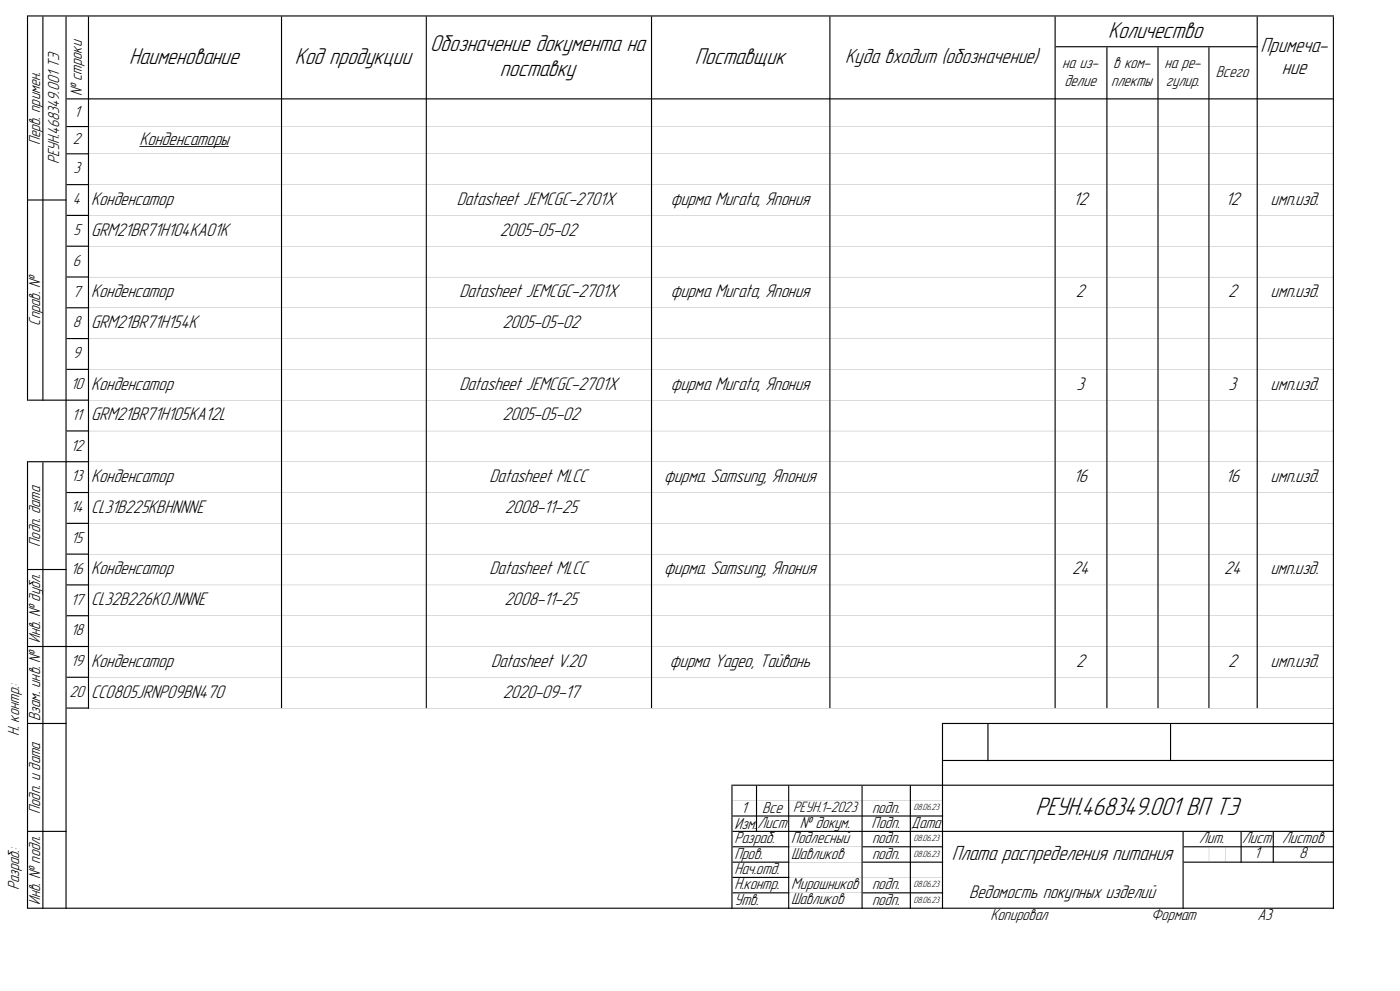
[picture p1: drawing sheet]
<svg xmlns="http://www.w3.org/2000/svg" width="420mm" height="297mm" viewBox="0 0 420 297" stroke-linecap="round" stroke-linejoin="round" font-family="sans-serif">
<defs><g id="words">
<text font-size="8" x="310.6" y="244.4">РЕУН.468349.001 ВП ТЭ</text>
<g font-size="7.2">
<text x="332.4" y="11.3">Количество</text>
<text x="129.1" y="15.3">Обозначение документа на</text>
<text x="38.8" y="19.1">Наименование</text>
<text x="88.5" y="19.1">Код продукции</text>
<text x="150" y="22.9">поставку</text>
<text x="208.4" y="19.1">Поставщик</text>
</g>
<g font-size="6.5">
<text x="378.2" y="15.5">Примеча-</text>
<text x="253.6" y="18.9">Куда входит (обозначение)</text>
<text x="384.5" y="22.3">ние</text>
<text x="285.5" y="257.8">Плата распределения питания</text>
</g>
<g font-size="5.8">
<text x="41.8" y="43.5">Конденсаторы</text>
<text x="27.3" y="61.4">Конденсатор</text>
<text x="137.1" y="61.4">Datasheet JEMCGC-2701X</text>
<text x="201.2" y="61.4">фирма Murata, Япония</text>
<text x="322" y="61.4">12</text>
<text x="367.6" y="61.4">12</text>
<text x="381.2" y="61.4">имп.изд.</text>
<text x="27.3" y="70.7">GRM21BR71H104KA01K</text>
<text x="149.9" y="70.7">2005-05-02</text>
<text x="27.3" y="89.1">Конденсатор</text>
<text x="137.8" y="89.1">Datasheet JEMCGC-2701X</text>
<text x="201.2" y="89.1">фирма Murata, Япония</text>
<text x="322.8" y="89.1">2</text>
<text x="368.4" y="89.1">2</text>
<text x="381.2" y="89.1">имп.изд.</text>
<text x="27.3" y="98.3">GRM21BR71H154K</text>
<text x="150.7" y="98.3">2005-05-02</text>
<text x="27.3" y="116.8">Конденсатор</text>
<text x="137.8" y="116.8">Datasheet JEMCGC-2701X</text>
<text x="201.2" y="116.8">фирма Murata, Япония</text>
<text x="322.9" y="116.8">3</text>
<text x="368.6" y="116.8">3</text>
<text x="381.2" y="116.8">имп.изд.</text>
<text x="27.3" y="126">GRM21BR71H105KA12L</text>
<text x="150.7" y="126">2005-05-02</text>
<text x="27.3" y="144.5">Конденсатор</text>
<text x="146.9" y="144.5">Datasheet MLCC</text>
<text x="199.3" y="144.5">фирма. Samsung, Япония</text>
<text x="322" y="144.5">16</text>
<text x="367.6" y="144.5">16</text>
<text x="381.2" y="144.5">имп.изд.</text>
<text x="27.3" y="153.7">CL31B225KBHNNNE</text>
<text x="151.4" y="153.7">2008-11-25</text>
<text x="27.3" y="172.2">Конденсатор</text>
<text x="146.9" y="172.2">Datasheet MLCC</text>
<text x="199.2" y="172.2">фирма. Samsung, Япония</text>
<text x="321.6" y="172.2">24</text>
<text x="367.2" y="172.2">24</text>
<text x="381.1" y="172.2">имп.изд.</text>
<text x="27.3" y="181.4">CL32B226KOJNNNE</text>
<text x="151.4" y="181.4">2008-11-25</text>
<text x="27.3" y="199.9">Конденсатор</text>
<text x="147.3" y="199.9">Datasheet V.20</text>
<text x="201" y="199.9">фирма Yageo, Тайвань</text>
<text x="322.8" y="199.9">2</text>
<text x="368.4" y="199.9">2</text>
<text x="381.2" y="199.9">имп.изд.</text>
<text x="27.3" y="209.1">CC0805JRNPO9BN470</text>
<text x="150.9" y="209.1">2020-09-17</text>
<text x="290.7" y="269.1">Ведомость покупных изделий</text>
</g>
<g font-size="5.1">
<text x="318.7" y="20.4">на из-</text>
<text x="333.9" y="20.4">в ком-</text>
<text x="349.3" y="20.4">на ре-</text>
<text x="364.8" y="23.1">Всего</text>
<text x="24.6" y="28.9" transform="rotate(-90 24.6 28.9)">№ строки</text>
<text x="319.3" y="25.8">делие</text>
<text x="333.3" y="25.8">плекты</text>
<text x="349.8" y="25.8">гулир.</text>
<text x="22.3" y="35.1">1</text>
<text x="12" y="43.6" transform="rotate(-90 12 43.6)">Перв. примен.</text>
<text x="21.9" y="43.3">2</text>
<text x="17.8" y="49.3" transform="rotate(-90 17.8 49.3)">РЕУН.468349.001 ТЭ</text>
<text x="22" y="52">3</text>
<text x="21.9" y="61.2">4</text>
<text x="22" y="70.4">5</text>
<text x="21.9" y="79.7">6</text>
<text x="21.9" y="88.9">7</text>
<text x="12" y="97.6" transform="rotate(-90 12 97.6)">Справ. №</text>
<text x="21.9" y="98.1">8</text>
<text x="21.9" y="107.4">9</text>
<text x="21.2" y="116.6">10</text>
<text x="21.5" y="125.8">11</text>
<text x="21.2" y="135">12</text>
<text x="21.3" y="144.3">13</text>
<text x="21.2" y="153.5">14</text>
<text x="12" y="163.8" transform="rotate(-90 12 163.8)">Подп. дата</text>
<text x="21.3" y="162.7">15</text>
<text x="21.2" y="172">16</text>
<text x="21.2" y="181.2">17</text>
<text x="21.2" y="190.4">18</text>
<text x="12" y="192.8" transform="rotate(-90 12 192.8)">Инв. № дубл.</text>
<text x="21.2" y="199.6">19</text>
<text x="20.8" y="208.9">20</text>
<text x="12" y="216" transform="rotate(-90 12 216)">Взам. инв. №</text>
<text x="5.8" y="220.7" transform="rotate(-90 5.8 220.7)">Н. контр.:</text>
<text x="12" y="243.9" transform="rotate(-90 12 243.9)">Подп. и дата</text>
<text x="222.3" y="243.7">1</text>
<text x="228.6" y="243.5">Все</text>
<text x="261.6" y="243.5">подп.</text>
<text x="220.3" y="248.3">Изм.</text>
<text x="227.2" y="248.2">Лист</text>
<text x="240" y="248.2">№ докум.</text>
<text x="261.5" y="248.2">Подп.</text>
<text x="273.4" y="248.2">Дата</text>
<text x="220.3" y="257.4">Пров.</text>
<text x="220.3" y="252.8">Разраб.</text>
<text x="237.3" y="257.4">Шавликов</text>
<text x="237.3" y="252.8">Подлесный</text>
<text x="261.6" y="257.4">подп.</text>
<text x="261.6" y="252.8">подп.</text>
<text x="359.7" y="252.8">Лит.</text>
<text x="372.6" y="252.8">Лист</text>
<text x="376.2" y="257.2">1</text>
<text x="384.6" y="252.8">Листов</text>
<text x="389.7" y="257.2">8</text>
<text x="220.3" y="262">Нач.отд.</text>
<text x="5.8" y="266.8" transform="rotate(-90 5.8 266.8)">Разраб.:</text>
<text x="220.3" y="266.6">Н.контр.</text>
<text x="237.4" y="266.4">Мирошников</text>
<text x="261.6" y="266.6">подп.</text>
<text x="12" y="271.3" transform="rotate(-90 12 271.3)">Инв. № подл.</text>
<text x="220.3" y="271.2">Утв.</text>
<text x="237.3" y="271">Шавликов</text>
<text x="261.6" y="271.2">подп.</text>
<text x="297.1" y="275.6">Копировал</text>
<text x="345.3" y="275.6">Формат</text>
<text x="377.2" y="275.6">А3</text>
</g>
<text font-size="4.7" x="237.9" y="243.5">РЕУН.1-2023</text>
<g font-size="2.9">
<text x="274" y="242.9">08.06.23</text>
<text x="274" y="256.8">08.06.23</text>
<text x="274" y="252.1">08.06.23</text>
<text x="274" y="265.9">08.06.23</text>
<text x="274" y="270.6">08.06.23</text>
</g>
</g></defs>
<g fill="#000">
<path d="M26.7 37.9l57.6 .1zM84.6 37.9l43.1 .1zM128.1 37.9l67.2 .1zM195.6 37.9l53.2 .1zM249.1 37.9l67.3 .1zM316.7 37.9l15.2 .1zM332.2 37.9l15 .1zM347.6 37.9l14.9 .1zM362.8 37.9l14.2 .1zM20 45.9h6.7v.4h-6.7z" fill-rule="evenodd"/>
<path d="M26.7 46.1h57.6zM84.6 46.1h43.1zM128.1 46.1h67.2zM195.6 46.1h53.2zM249.1 46.1h67.3zM316.7 46.1h15.2zM332.2 46.1h15zM347.6 46.1h14.9zM362.8 46.1h14.2zM20 55.2h6.7v.3h-6.7z" fill-rule="evenodd"/>
<path d="M26.7 55.3l57.6 .1zM84.6 55.3l43.1 .1zM128.1 55.3l67.2 .1zM195.6 55.3l53.2 .1zM249.1 55.3l67.3 .1zM316.7 55.3l15.2 .1zM332.2 55.3l15 .1zM347.6 55.3l14.9 .1zM362.8 55.3l14.2 .1zM20 64.4h6.7v.3h-6.7z" fill-rule="evenodd"/>
<path d="M41.8 43.8h26.8v.2h-26.8zM20 37.8h6.7v.3h-6.7z" fill-rule="evenodd"/>
<path d="M26.7 64.6h57.6zM84.6 64.6h43.1zM128.1 64.6h67.2zM195.6 64.6h53.2zM249.1 64.6h67.3zM316.7 64.6h15.2zM332.2 64.6h15zM347.6 64.6h14.9zM362.8 64.6h14.2zM20 73.6h6.7v.4h-6.7z" fill-rule="evenodd"/>
<path d="M26.7 73.8h57.6zM84.6 73.8h43.1zM128.1 73.8h67.2zM195.6 73.8h53.2zM249.1 73.8h67.3zM316.7 73.8h15.2zM332.2 73.8h15zM347.6 73.8h14.9zM362.8 73.8h14.2zM20 82.8h6.7v.4h-6.7z" fill-rule="evenodd"/>
<path d="M26.7 83l57.6 .1zM84.6 83l43.1 .1zM128.1 83l67.2 .1zM195.6 83l53.2 .1zM249.1 83l67.3 .1zM316.7 83l15.2 .1zM332.2 83l15 .1zM347.6 83l14.9 .1zM362.8 83l14.2 .1zM20 92.1h6.7v.3h-6.7z" fill-rule="evenodd"/>
<path d="M26.7 92.2l57.6 .1zM84.6 92.2l43.1 .1zM128.1 92.2l67.2 .1zM195.6 92.2l53.2 .1zM249.1 92.2l67.3 .1zM316.7 92.2l15.2 .1zM332.2 92.2l15 .1zM347.6 92.2l14.9 .1zM362.8 92.2l14.2 .1zM20 101.3h6.7v.3h-6.7z" fill-rule="evenodd"/>
<path d="M26.7 101.5h57.6zM84.6 101.5h43.1zM128.1 101.5h67.2zM195.6 101.5h53.2zM249.1 101.5h67.3zM316.7 101.5h15.2zM332.2 101.5h15zM347.6 101.5h14.9zM362.8 101.5h14.2zM20 110.5h6.7v.4h-6.7z" fill-rule="evenodd"/>
<path d="M26.7 110.7h57.6zM84.6 110.7h43.1zM128.1 110.7h67.2zM195.6 110.7h53.2zM249.1 110.7h67.3zM316.7 110.7h15.2zM332.2 110.7h15zM347.6 110.7h14.9zM362.8 110.7h14.2zM8.4 119.8h18.3v.3h-18.3z" fill-rule="evenodd"/>
<path d="M26.7 119.9l57.6 .1zM84.6 119.9l43.1 .1zM128.1 119.9l67.2 .1zM195.6 119.9l53.2 .1zM249.1 119.9l67.3 .1zM316.7 119.9l15.2 .1zM332.2 119.9l15 .1zM347.6 119.9l14.9 .1zM362.8 119.9l14.2 .1zM20 129h6.7v.3h-6.7z" fill-rule="evenodd"/>
<path d="M26.7 129.2h57.6zM84.6 129.2h43.1zM128.1 129.2h67.2zM195.6 129.2h53.2zM249.1 129.2h67.3zM316.7 129.2h15.2zM332.2 129.2h15zM347.6 129.2h14.9zM362.8 129.2h14.2zM8.1 4.6h.3v115.5h-.3zM12.7 5h.3v115.1h-.3zM8.4 138.2h18.3v.4h-18.3z" fill-rule="evenodd"/>
<path d="M26.7 138.4h57.6zM84.6 138.4h43.1zM128.1 138.4h67.2zM195.6 138.4h53.2zM249.1 138.4h67.3zM316.7 138.4h15.2zM332.2 138.4h15zM347.6 138.4h14.9zM362.8 138.4h14.2zM20 147.4h6.7v.4h-6.7z" fill-rule="evenodd"/>
<path d="M26.7 147.6l57.6 .1zM84.6 147.6l43.1 .1zM128.1 147.6l67.2 .1zM195.6 147.6l53.2 .1zM249.1 147.6l67.3 .1zM316.7 147.6l15.2 .1zM332.2 147.6l15 .1zM347.6 147.6l14.9 .1zM362.8 147.6l14.2 .1zM20 156.7h6.7v.3h-6.7z" fill-rule="evenodd"/>
<path d="M26.7 156.8l57.6 .1zM84.6 156.8l43.1 .1zM128.1 156.8l67.2 .1zM195.6 156.8l53.2 .1zM249.1 156.8l67.3 .1zM316.7 156.8l15.2 .1zM332.2 156.8l15 .1zM347.6 156.8l14.9 .1zM362.8 156.8l14.2 .1zM20 165.9h6.7v.3h-6.7z" fill-rule="evenodd"/>
<path d="M26.7 166.1h57.6zM84.6 166.1h43.1zM128.1 166.1h67.2zM195.6 166.1h53.2zM249.1 166.1h67.3zM316.7 166.1h15.2zM332.2 166.1h15zM347.6 166.1h14.9zM362.8 166.1h14.2zM20 175.1h6.7v.4h-6.7z" fill-rule="evenodd"/>
<path d="M26.7 175.3h57.6zM84.6 175.3h43.1zM128.1 175.3h67.2zM195.6 175.3h53.2zM249.1 175.3h67.3zM316.7 175.3h15.2zM332.2 175.3h15zM347.6 175.3h14.9zM362.8 175.3h14.2zM20 184.4h6.7v.3h-6.7z" fill-rule="evenodd"/>
<path d="M26.7 184.5l57.6 .1zM84.6 184.5l43.1 .1zM128.1 184.5l67.2 .1zM195.6 184.5l53.2 .1zM249.1 184.5l67.3 .1zM316.7 184.5l15.2 .1zM332.2 184.5l15 .1zM347.6 184.5l14.9 .1zM362.8 184.5l14.2 .1zM8.4 193.6h18.3v.3h-18.3z" fill-rule="evenodd"/>
<path d="M26.7 193.8h57.6zM84.6 193.8h43.1zM128.1 193.8h67.2zM195.6 193.8h53.2zM249.1 193.8h67.3zM316.7 193.8h15.2zM332.2 193.8h15zM347.6 193.8h14.9zM362.8 193.8h14.2zM20 202.8h6.7v.4h-6.7z" fill-rule="evenodd"/>
<path d="M26.7 203h57.6zM84.6 203h43.1zM128.1 203h67.2zM195.6 203h53.2zM249.1 203h67.3zM316.7 203h15.2zM332.2 203h15zM347.6 203h14.9zM362.8 203h14.2zM20 212h6.7v.4h-6.7z" fill-rule="evenodd"/>
<path d="M26.7 212.2l57.6 .1zM84.6 212.2l43.1 .1zM128.1 212.2l67.2 .1zM195.6 212.2l53.2 .1zM249.1 212.2l67.3 .1zM316.7 212.2l15.2 .1zM332.2 212.2l15 .1zM347.6 212.2l14.9 .1zM362.8 212.2l14.2 .1zM8.4 216.7h11.6v.3h-11.6zM219.8 239.9l7 .1zM227.1 239.9l9.3 .1zM236.8 239.9l21.6 .1zM258.8 239.9l14.1 .1zM8.4 249h11.6v.3h-11.6zM219.8 253.6h17v.4h-17z" fill-rule="evenodd"/>
<path d="M219.8 235.2h180.4v.3h-180.4zM273.3 239.9l9.3 .1zM219.8 244.4h63.1v.3h-63.1zM219.8 249h180.4v.3h-180.4zM355.1 253.6h45.1v.4h-45.1zM355.1 258.2h45.1v.4h-45.1zM273.3 263h9.3zM258.8 267.4h24.1v.4h-24.1zM8.4 272h391.8v.4h-391.8z" fill-rule="evenodd"/>
<path d="M236.4 235.5h.4v36.9h-.4zM258.4 235.5h.4v36.9h-.4zM272.9 235.5h.4v36.9h-.4zM354.8 249.3h.3v23.1h-.3zM372.2 249.3h.3v9.3h-.3zM381.8 249.3h.3v9.3h-.3zM367.5 254v4.2zM8.4 4.6h391.8v.4h-391.8zM316.7 13.8h60.6v.4h-60.6zM20 29.5h380.2v.3h-380.2zM377.3 37.9l22.5 .1zM377.3 46.1h22.5zM377.3 55.3l22.5 .1zM8.4 59.8h11.6v.3h-11.6zM377.3 64.6h22.5zM377.3 73.8h22.5zM377.3 83l22.5 .1zM377.3 92.2l22.5 .1zM377.3 101.5h22.5zM377.3 110.7h22.5zM377.3 119.9l22.5 .1zM377.3 129.2h22.5zM377.3 138.4h22.5zM377.3 147.6l22.5 .1zM377.3 156.8l22.5 .1zM377.3 166.1h22.5zM8.4 170.5h11.6v.4h-11.6zM377.3 175.3h22.5zM377.3 184.5l22.5 .1zM377.3 193.8h22.5zM377.3 203h22.5zM377.3 212.2l22.5 .1zM282.9 216.7h117.3v.3h-117.3zM282.9 227.8h117.3v.3h-117.3z" fill-rule="evenodd"/>
<path d="M236.8 253.8h21.6zM258.8 253.6h24.1v.4h-24.1zM362.5 14.2h.3v198.1h-.3zM219.8 258.2h17v.4h-17z" fill-rule="evenodd"/>
<path d="M236.8 258.4h21.6zM258.8 258.2h24.1v.4h-24.1zM219.8 262.8h17v.3h-17z" fill-rule="evenodd"/>
<path d="M236.8 263h21.6zM258.8 263h14.1zM219.8 267.4h17v.4h-17z" fill-rule="evenodd"/>
<path d="M236.8 267.6h21.6zM8.1 138.2h.3v134.2h-.3zM12.7 138.6h.3v133.8h-.3zM19.6 5h.4v267.4h-.4zM26.4 5h.3v207.4h-.3zM84.3 5h.3v207.3h-.3zM127.7 5h.4v207.3h-.4zM195.3 5h.3v207.3h-.3zM248.8 5h.3v207.3h-.3zM316.4 5h.3v207.3h-.3zM377 5h.3v207.3h-.3zM399.8 5h.4v267.4h-.4zM331.9 14.2h.3v198.1h-.3zM347.2 14.2h.4v198.1h-.4zM362.7 254v4.2zM282.6 216.7h.3v55.7h-.3zM296.2 217h.3v11.1h-.3zM351 217h.3v11.1h-.3zM219.4 235.2h.4v37.2h-.4zM226.8 235.5h.3v13.8h-.3z" fill-rule="evenodd"/>
</g>
<use href="#words"/>
</svg>
